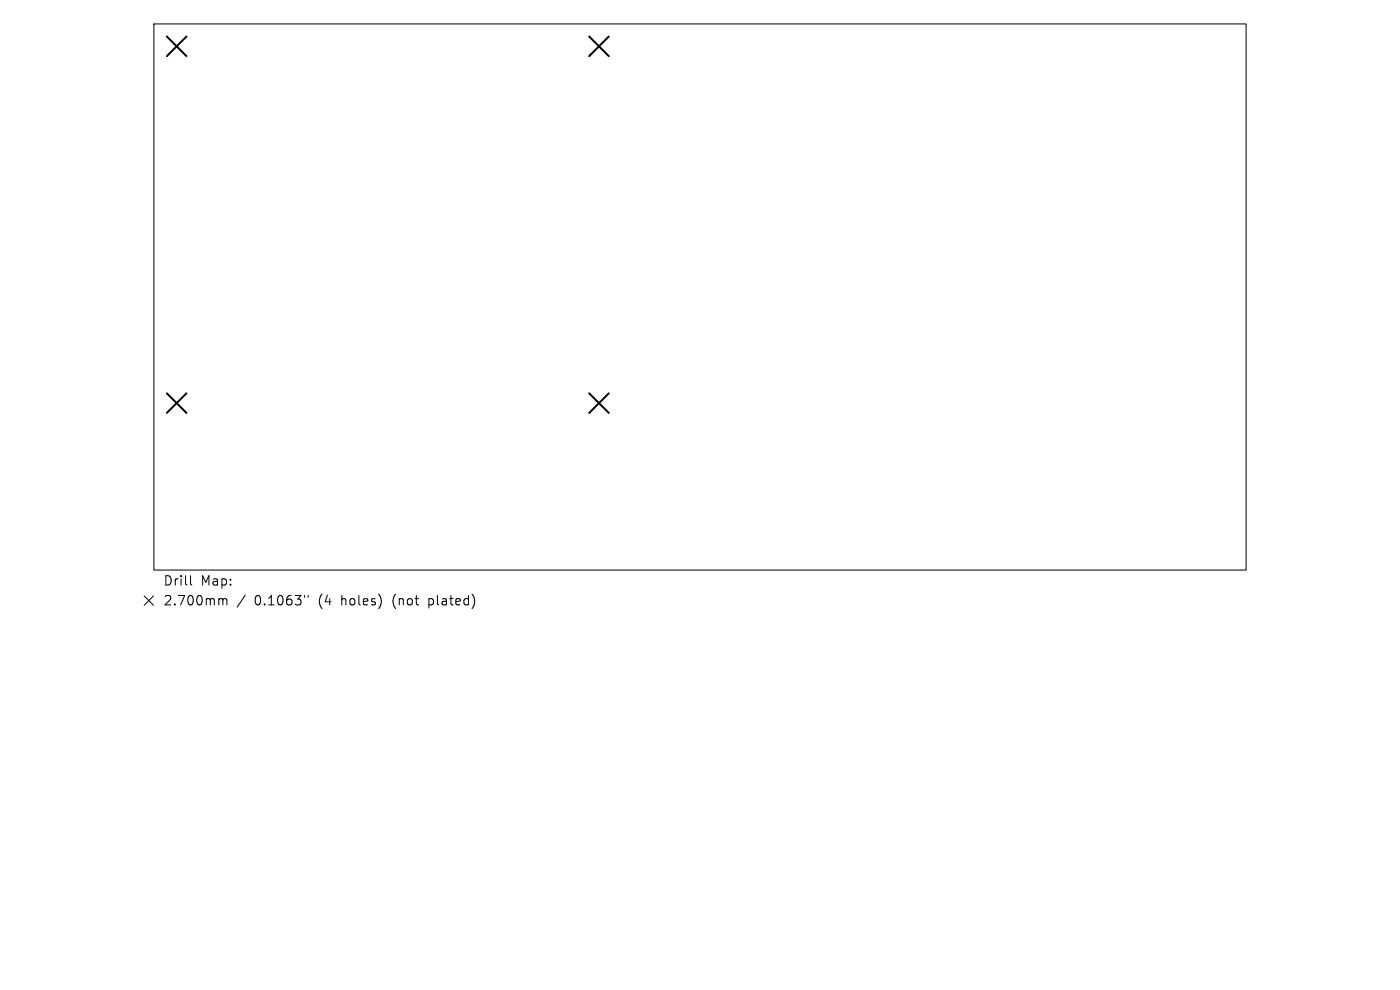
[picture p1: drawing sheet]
<svg xmlns="http://www.w3.org/2000/svg" width="297mm" height="210mm" viewBox="0 0 297 210" stroke-linecap="round" stroke-linejoin="round" font-family="sans-serif">
<defs><g id="words">
<g font-size="2.8">
<text x="34.6" y="124.5">Drill</text>
<text x="42.6" y="124.5">Map:</text>
<text x="34.6" y="128.7">2.700mm</text>
<text x="54" y="128.7">0.1063&quot;</text>
<text x="67.7" y="128.7">(4</text>
<text x="72.7" y="128.7">holes)</text>
<text x="83.8" y="128.7">(not</text>
<text x="91.6" y="128.7">plated)</text>
</g>
</g></defs>
<path d="M32.7 5.1h231.7v115.8h-231.7zM30.6 126.4l2 2M32.6 126.4l-2 2M40.4 122.1v1.7l.3 .3M46.7 127h.3l.3 .3M47.3 127.3l.3-.3 .4 .1 .1 1.2M47.3 127.3v1M52 126.2l-1.7 2.6M64.6 126.3v.4M65.4 126.3v.4" fill="none" stroke="#000" stroke-width=".21"/>
<path d="M35.4 7.7l4.2 4.2M39.6 7.7l-4.2 4.2M125 7.7l4.2 4.2M129.2 7.7l-4.2 4.2M35.4 83.4l4.2 4.2M39.6 83.4l-4.2 4.2M125 83.4l4.2 4.2M129.2 83.4l-4.2 4.2" fill="none" stroke="#000" stroke-width=".42"/>
<use href="#words"/>
</svg>
